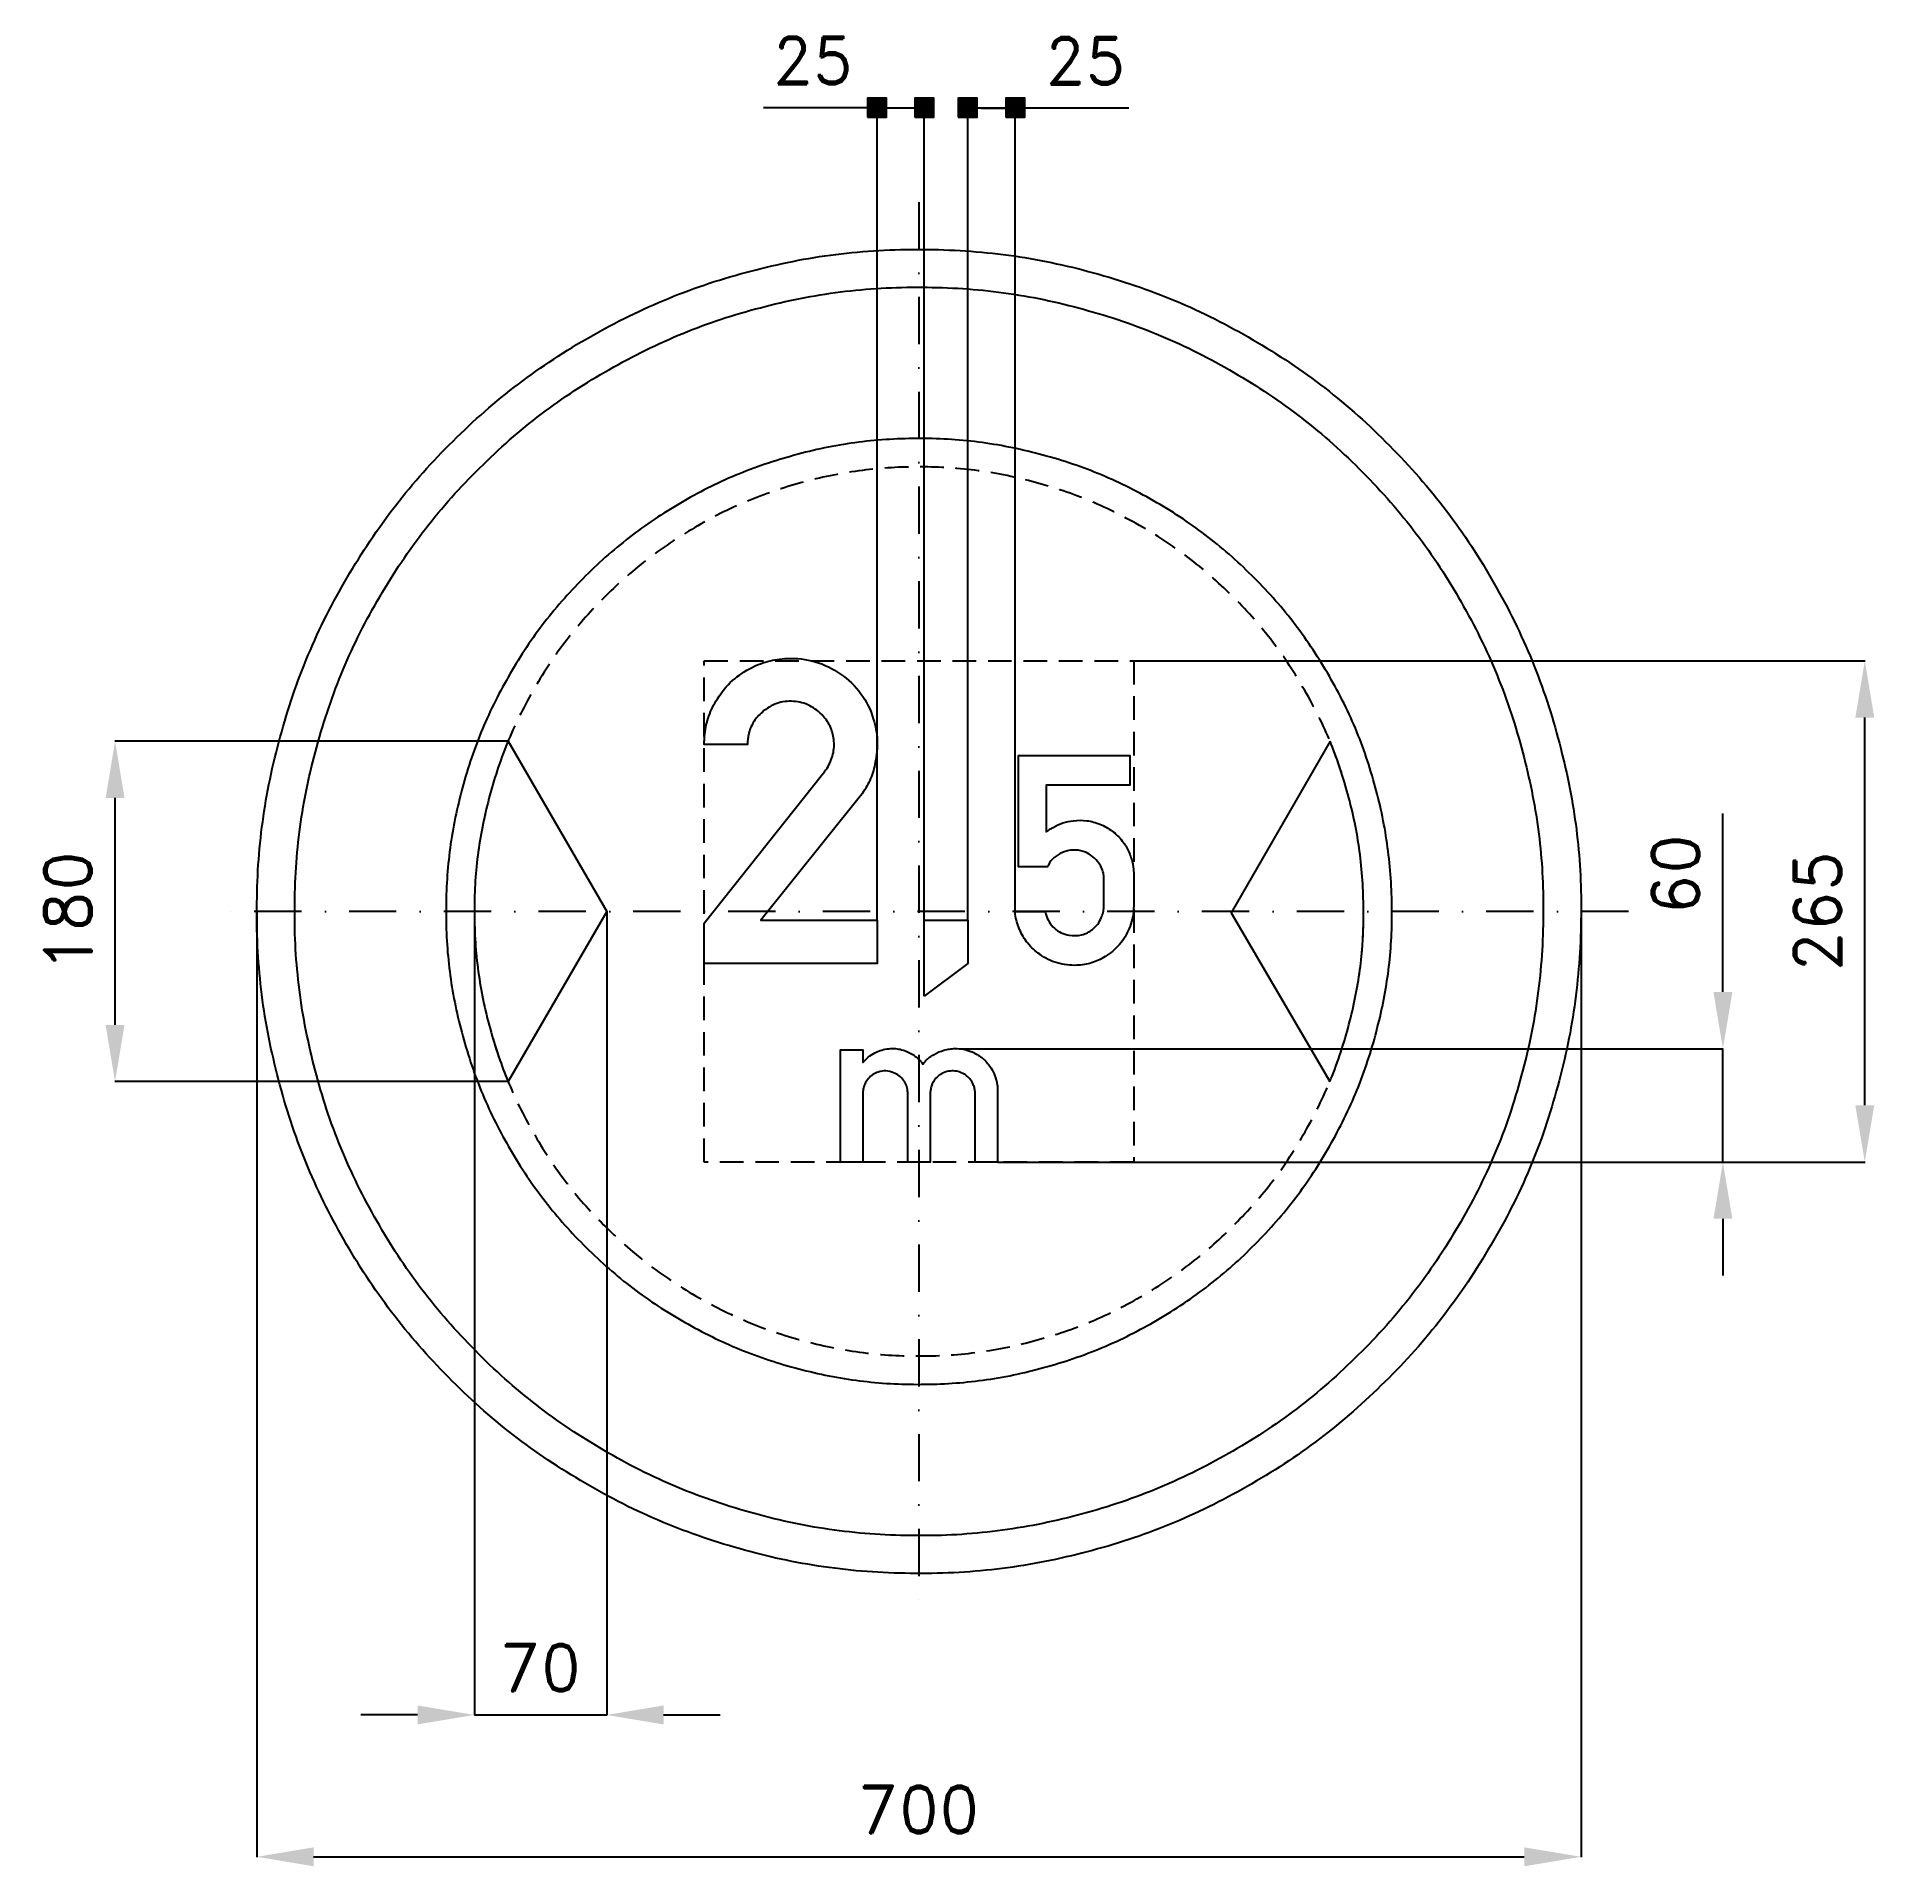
# Model space of a CAD drawing. Header units: millimetres. Extents: x -466 to 505, y -505 to 462.
import ezdxf

# ---------------------------------------------------------------- set-up
doc = ezdxf.new("R2010")
doc.units = ezdxf.units.MM
doc.header["$LTSCALE"] = 5
doc.linetypes.add('ČERCHOVANÁX2', pattern=[2, 1, -0.5, 0, -0.5])
doc.linetypes.add('ČÁRKOVANÁX2', pattern=[1.5, 1, -0.5])
doc.layers.add('Kóty', color=2, linetype='Continuous')
doc.layers.add('Značka', color=7, linetype='Continuous')
doc.styles.get("Standard").update_dxf_attribs({"font": 'romand.shx', "height": 25})
doc.dimstyles.get("Standard").update_dxf_attribs({"dimtxt": 25, "dimasz": 30, "dimexe": 0.18, "dimexo": 0.0625, "dimgap": 12.5, "dimtad": 1, "dimdec": 0, "dimzin": 0, "dimdsep": 46, "dimtxsty": 'Standard', "dimcen": 0.09, "dimadec": 0, "dimazin": 0, "dimtfac": 1, "dimtdec": 0, "dimtofl": 0, "dimtmove": 0, "dimatfit": 3, "dimfxl": 1, "dimtolj": 1, "dimtzin": 0, "dimarcsym": 0})

msp = doc.modelspace()

# ---------------------------------------------------------------- texts
at = {"layer": 'Kóty', "char_height": 25, "attachment_point": 5}
for insert in [(-56.14, 449.95), (87.98, 449.77)]:
    msp.add_mtext('\\A1;25', dxfattribs=dict(at, insert=insert))

# ---------------------------------------------------------------- blocks, each defined once
blk = doc.blocks.new('*D2')
at = {"layer": 'Defpoints', "color": 0, "transparency": 16777216}
for p in [(-350.03, 0), (349.99, -2.29), (349.99, -499.82)]:
    blk.add_point(p, dxfattribs=at)
at = {"layer": 'Kóty', "color": 0, "lineweight": -2, "transparency": 16777216}
for p, q in [((-350.03, -0.06), (-350.03, -500)), ((349.99, -2.35), (349.99, -500)), ((-320.03, -499.82), (319.99, -499.82))]:
    blk.add_line(p, q, dxfattribs=at)
at = {"layer": 'Kóty', "color": 0, "transparency": 16777216}
for points in [[(-320.03, -494.82), (-320.03, -504.82), (-350.03, -499.82)], [(319.99, -494.82), (319.99, -504.82), (349.99, -499.82)]]:
    blk.add_solid(points, dxfattribs=at)
at = {"layer": 'Kóty', "color": 0, "transparency": 16777216, "insert": (-0.02, -474.82), "char_height": 25, "attachment_point": 5}
blk.add_mtext('\\A1;700', dxfattribs=at)
blk = doc.blocks.new('*D3')
at = {"layer": 'Defpoints', "color": 0, "transparency": 16777216}
for p in [(-424.97, 90), (-217.2, 90), (-217.2, -90)]:
    blk.add_point(p, dxfattribs=at)
at = {"layer": 'Kóty', "color": 0, "lineweight": -2, "transparency": 16777216}
for p, q in [((-217.26, 90), (-425.15, 90)), ((-424.97, -60), (-424.97, 60)), ((-217.26, -90), (-425.15, -90))]:
    blk.add_line(p, q, dxfattribs=at)
at = {"layer": 'Kóty', "color": 0, "transparency": 16777216}
for points in [[(-429.97, 60), (-419.97, 60), (-424.97, 90)], [(-429.97, -60), (-419.97, -60), (-424.97, -90)]]:
    blk.add_solid(points, dxfattribs=at)
at = {"layer": 'Kóty', "color": 0, "transparency": 16777216, "insert": (-449.97, 0), "char_height": 25, "attachment_point": 5, "rotation": 90}
blk.add_mtext('\\A1;180', dxfattribs=at)
blk = doc.blocks.new('*D4')
at = {"layer": 'Defpoints', "color": 0, "transparency": 16777216}
for p in [(-235.02, 0), (-165.02, 0), (-165.02, -424.82)]:
    blk.add_point(p, dxfattribs=at)
at = {"layer": 'Kóty', "color": 0, "lineweight": -2, "transparency": 16777216}
for p, q in [((-235.02, -0.06), (-235.02, -425)), ((-165.02, -0.06), (-165.02, -425)), ((-265.02, -424.82), (-295.02, -424.82)), ((-135.02, -424.82), (-105.02, -424.82))]:
    blk.add_line(p, q, dxfattribs=at)
at = {"layer": 'Kóty', "color": 0, "transparency": 16777216}
for points in [[(-265.02, -419.82), (-265.02, -429.82), (-235.02, -424.82)], [(-135.02, -419.82), (-135.02, -429.82), (-165.02, -424.82)]]:
    blk.add_solid(points, dxfattribs=at)
at = {"layer": 'Kóty', "color": 0, "transparency": 16777216, "insert": (-200.02, -399.82), "char_height": 25, "attachment_point": 5}
blk.add_mtext('\\A1;70', dxfattribs=at)
blk = doc.blocks.new('*D5')
at = {"layer": 'Defpoints', "color": 0, "transparency": 16777216}
for p in [(21.18, -72.56), (425, -72.56), (41.56, -132.49)]:
    blk.add_point(p, dxfattribs=at)
at = {"layer": 'Kóty', "color": 0, "lineweight": -2, "transparency": 16777216}
for p, q in [((425, -42.56), (425, 51.72)), ((21.25, -72.56), (425.18, -72.56)), ((41.63, -132.49), (425.18, -132.49)), ((425, -162.49), (425, -192.49))]:
    blk.add_line(p, q, dxfattribs=at)
at = {"layer": 'Kóty', "color": 0, "transparency": 16777216}
for points in [[(420, -42.56), (430, -42.56), (425, -72.56)], [(420, -162.49), (430, -162.49), (425, -132.49)]]:
    blk.add_solid(points, dxfattribs=at)
at = {"layer": 'Kóty', "color": 0, "transparency": 16777216, "insert": (400, 19.58), "char_height": 25, "attachment_point": 5, "rotation": 90}
blk.add_mtext('\\A1;60', dxfattribs=at)
blk = doc.blocks.new('*D6')
at = {"layer": 'Defpoints', "color": 0, "transparency": 16777216}
for p in [(113.5, 132.5), (500, 132.5), (113.5, -132.5)]:
    blk.add_point(p, dxfattribs=at)
at = {"layer": 'Kóty', "color": 0, "lineweight": -2, "transparency": 16777216}
for p, q in [((113.5625, 132.5), (500.18, 132.5)), ((500, -102.5), (500, 102.5)), ((113.5625, -132.5), (500.18, -132.5))]:
    blk.add_line(p, q, dxfattribs=at)
at = {"layer": 'Kóty', "color": 0, "transparency": 16777216}
for points in [[(495, 102.5), (505, 102.5), (500, 132.5)], [(495, -102.5), (505, -102.5), (500, -132.5)]]:
    blk.add_solid(points, dxfattribs=at)
at = {"layer": 'Kóty', "color": 0, "transparency": 16777216, "insert": (475, 0), "char_height": 25, "attachment_point": 5, "rotation": 90}
blk.add_mtext('\\A1;265', dxfattribs=at)

# ---------------------------------------------------------------- dimensions: what is measured, and where the dimension line sits
at = {"layer": 'Kóty'}
for base, p1, p2, picture, middle in [((500, 132.5), (113.5, -132.5), (113.5, 132.5), '*D6', (475, 0)), ((-424.97, 90), (-217.2, -90), (-217.2, 90), '*D3', (-449.97, 0)), ((425, -72.56), (41.56, -132.49), (21.18, -72.56), '*D5', (400, 19.58))]:
    dim = msp.add_linear_dim(base=base, p1=p1, p2=p2, angle=90, dimstyle='Standard', dxfattribs=at)
    dim.commit()
    dim.dimension.update_dxf_attribs({"geometry": picture, "text_midpoint": middle})
for base, p1, p2, picture, middle in [((349.99, -499.82), (-350.03, 0), (349.99, -2.29), '*D2', (-0.02, -474.82)), ((-165.02, -424.82), (-235.02, 0), (-165.02, 0), '*D4', (-200.02, -399.82))]:
    dim = msp.add_linear_dim(base=base, p1=p1, p2=p2, dimstyle='Standard', dxfattribs=at)
    dim.commit()
    dim.dimension.update_dxf_attribs({"geometry": picture, "text_midpoint": middle})

# ---------------------------------------------------------------- hatches: boundary and pattern name
at = {"layer": 'Kóty'}
h = msp.add_hatch(color=256, dxfattribs=at)
h.dxf.hatch_style = 1
h.paths.add_polyline_path([(-27.17, 419.95), (-17.17, 419.95), (-17.17, 429.95), (-27.17, 429.95)])
h = msp.add_hatch(color=256, dxfattribs=at)
h.dxf.hatch_style = 1
h.paths.add_polyline_path([(-2.17, 419.95), (7.83, 419.95), (7.83, 429.95), (-2.17, 429.95)])
h = msp.add_hatch(color=256, dxfattribs=at)
h.dxf.hatch_style = 1
h.paths.add_polyline_path([(20.77, 419.95), (30.77, 419.95), (30.77, 429.95), (20.77, 429.95)])
h = msp.add_hatch(color=256, dxfattribs=at)
h.dxf.hatch_style = 1
h.paths.add_polyline_path([(45.94, 419.95), (55.94, 419.95), (55.94, 429.95), (45.94, 429.95)])

# ---------------------------------------------------------------- linework, layer by layer
for p, q in [((-27.17, 424.95), (-82.17, 424.95)), ((7.83, 424.77), (-27.17, 424.77)), ((-22.17, -4.67), (-22.17, 424.95)), ((2.83, -37), (2.83, 424.95)), ((51.16, 424.77), (20.77, 424.77)), ((25.77, -4.67), (25.77, 424.95)), ((32.83, 424.77), (55.94, 424.77)), ((50.94, -0.07), (50.94, 424.95)), ((110.94, 424.77), (55.94, 424.77))]:
    msp.add_line(p, q, dxfattribs=at)
for points in [[(-27.17, 419.95), (-17.17, 419.95), (-17.17, 429.95), (-27.17, 429.95)], [(-2.17, 419.95), (7.83, 419.95), (7.83, 429.95), (-2.17, 429.95)], [(20.77, 419.95), (30.77, 419.95), (30.77, 429.95), (20.77, 429.95)], [(45.94, 419.95), (55.94, 419.95), (55.94, 429.95), (45.94, 429.95)]]:
    msp.add_lwpolyline(points, close=True, dxfattribs=at)
for points in [[(-27.17, 429.95), (-17.17, 419.95)], [(-17.17, 429.95), (-27.17, 419.95)], [(-2.17, 429.95), (7.83, 419.95)], [(7.83, 429.95), (-2.17, 419.95)], [(20.77, 429.95), (30.77, 419.95)], [(30.77, 429.95), (20.77, 419.95)], [(45.94, 429.95), (55.94, 419.95)], [(55.94, 429.95), (45.94, 419.95)], [(425, -132.49), (425, -72.56)], [(-235.02, -424.82), (-165.02, -424.82)]]:
    msp.add_lwpolyline(points, dxfattribs=at)
at = {"layer": 'Značka', "color": 6, "linetype": 'ČERCHOVANÁX2', "lineweight": 25, "ltscale": 5}
for p, q in [((0, 375), (0, -375)), ((375, 0), (-375, 0))]:
    msp.add_line(p, q, dxfattribs=at)
at = {"layer": 'Značka', "color": 5}
for points in [[(350, 0), (349.99, -2.29), (349.97, -4.58, -0.032166), (346.49, -50.21, -0.035722), (336.86, -95, -0.036663), (321.83, -138.26, -0.034754), (300.79, -178.95, -0.034038), (274.96, -216.77, -0.034452), (244.23, -250.71, -0.03456), (209.51, -280.56, -0.034427), (171.02, -305.37, -0.034389), (129.75, -325.22, -0.034419), (86.15, -339.23, -0.034423), (41.16, -347.72, -0.034417), (-4.58, -349.97, -0.034416), (-50.24, -346.53, -0.034416), (-95, -336.86, -0.034416), (-138.22, -321.72, -0.034416), (-178.95, -300.79, -0.034416), (-216.78, -274.98, -0.034415), (-250.71, -244.23, -0.034418), (-280.56, -209.5, -0.034417), (-305.37, -171.02, -0.034415), (-325.22, -129.75, -0.034415), (-339.23, -86.15, -0.034417), (-347.72, -41.16, -0.034417), (-349.97, 4.58, -0.034417), (-346.53, 50.24, -0.034418), (-336.86, 95, -0.034415), (-321.72, 138.22, -0.034416), (-300.79, 178.95, -0.034417), (-274.98, 216.78, -0.034416), (-244.23, 250.71, -0.034418), (-209.5, 280.56, -0.034417), (-171.02, 305.37, -0.034415), (-129.75, 325.22, -0.034416), (-86.15, 339.23, -0.034416), (-41.16, 347.72, -0.034416), (4.58, 349.97, -0.034417), (50.24, 346.53, -0.034418), (95, 336.86, -0.034416), (138.22, 321.72, -0.034417), (178.95, 300.79, -0.034415), (216.77, 274.98, -0.034404), (250.71, 244.23, -0.034414), (280.57, 209.5, -0.034485), (305.37, 171.02, -0.034415), (325.2, 129.76, -0.034074), (339.23, 86.15, -0.032793), (347.51, 43.38, -0.034265), (350, 0)], [(-113.5, -27.5), (-113.5, -6.12), (-50.92, 72.65), (-50, 73.81, 0.012138), (-49.12, 75, 0.082993), (-45.73, 82.12, 0.094408), (-44.98, 89.97, 0.092136), (-46.64, 97.07, 0.084033), (-50.67, 103.23, 0.098141), (-57.74, 108.76, 0.106058), (-66.35, 111.05, 0.106167), (-75.1, 109.95, 0.099953), (-82.78, 105.43, 0.083722), (-87.57, 99.89, 0.091649), (-90.13, 93.2, 0.026156), (-90.52, 90.73, 0.00869), (-90.73, 88.23), (-113.5, 88.23, -0.003371), (-113.45, 90.38, -0.010126), (-113.33, 92.53, -0.059421), (-111.44, 102.14, -0.058234), (-107.33, 111.12, -0.072153), (-99.72, 120.95, -0.072222), (-89.67, 128.22, -0.061479), (-80, 132.19, -0.059939), (-69.65, 133.73, -0.083063), (-54.87, 132.01, -0.087049), (-41.45, 125.48, -0.087763), (-30.69, 115.13, -0.087799), (-24.13, 101.8, -0.068482), (-22.1, 90.42, -0.062423), (-23.07, 78.87, -0.050686), (-25.58, 70.27, -0.061844), (-29.88, 62.53, -0.008346), (-30.74, 61.37), (-31.62, 60.22), (-83.6, -4.67), (-22.17, -4.67), (-22.17, -27.5), (-113.5, -27.5)], [(-217.2, 90, 0.003486), (-218.37, 87.12, 0.034528), (-227.77, 57.85, 0.034526), (-233.48, 27.64, 0.034527), (-234.98, -3.08, 0.034527), (-232.68, -33.74, 0.034527), (-226.18, -63.79, 0.031107), (-217.2, -90)], [(217.19, -90, 0.003475), (218.36, -87.13, 0.034191), (227.78, -57.83, 0.032903), (233.34, -29.11, 0.034307), (235, -0.13), (234.99, 1.54), (234.98, 3.14, 0.032122), (232.64, 33.76, 0.03592), (226.16, 63.83, 0.033199), (217.3, 90, 0.033199)], [(66.61, -0.07), (66.81, -0.77), (67.01, -1.48, 0.061325), (68.81, -5.47, 0.076051), (71.61, -8.82, 0.081238), (75.18, -11.27, 0.074028), (79.39, -12.54, 0.10254), (85.97, -12.34, 0.116973), (91.76, -9.48, 0.07232), (94.47, -6.74, 0.058815), (96.38, -3.38, 0.043851), (97.35, -0.6, 0.050809), (97.78, 2.29), (97.81, 3.07), (97.81, 3.85), (97.81, 17.19, 0.008557), (97.69, 18.74, 0.025962), (97.47, 20.27, 0.068277), (96.32, 23.46, 0.054048), (94.4, 26.34, 0.069267), (91.02, 29.59, 0.080553), (86.88, 31.67, 0.09781), (81.39, 32.45, 0.091134), (75.88, 31.14, 0.085476), (71.49, 28.49, 0.103674), (68.46, 24.54, 0.00954), (68.22, 24.06), (67.99, 23.57), (52.54, 23.57), (52.54, 82.5), (111.47, 82.5), (111.47, 66.81), (67.27, 66.81), (67.27, 42.06, -0.005092), (69.08, 43.3, -0.015244), (70.94, 44.46, -0.051727), (76.13, 46.77, -0.052716), (81.7, 47.96, -0.065797), (88.77, 47.96, -0.065557), (95.6, 46.12, -0.06937), (102.17, 42.5, -0.071359), (107.46, 37.23, -0.059645), (110.8, 31.81, -0.053797), (112.84, 25.78, -0.024802), (113.31, 23.32, -0.03378), (113.5, 20.84), (113.5, 20.51), (113.5, 20.18), (113.5, 2.52), (113.48, 1.74), (113.45, 0.95, -0.045321), (112.75, -4.08, -0.043675), (111.15, -8.94, -0.080875), (106.02, -17.45, -0.084532), (98.44, -23.86, -0.069814), (91.29, -27.18, -0.066784), (83.49, -28.46, -0.084627), (73.14, -27.26, -0.088728), (63.81, -22.67, -0.07419), (57.54, -16.84, -0.070959), (53.19, -9.51, -0.035757), (51.77, -5.58, -0.037177), (50.94, -1.5), (50.85, -0.79), (50.77, -0.07), (66.61, -0.07)], [(-41.56, -132.49), (-41.56, -73.25), (-29.66, -73.25), (-29.66, -79.85), (-29.02, -79.13, -0.009544), (-28.35, -78.42, -0.053798), (-25.11, -75.78, -0.054626), (-21.37, -73.89, -0.049784), (-17.8, -72.83, -0.049902), (-14.09, -72.49, -0.0446), (-10.79, -72.75, -0.045353), (-7.59, -73.6, -0.041544), (-4.65, -74.9, -0.034771), (-1.94, -76.64, -0.023458), (-0.46, -77.81, -0.033514), (0.88, -79.14, -0.015005), (1.51, -79.89), (2.11, -80.67), (2.81, -79.84, -0.011402), (3.54, -79.03, -0.072059), (7.98, -75.56, -0.066464), (13.22, -73.4, -0.035517), (16.12, -72.74, -0.035833), (19.06, -72.5, -0.05051), (23.29, -72.84, -0.049657), (27.4, -74.03, -0.068291), (32.58, -76.82, -0.073302), (36.76, -80.92, -0.056856), (39.23, -84.82, -0.048838), (40.83, -89.15, -0.019174), (41.22, -90.74, -0.025024), (41.46, -92.35), (41.52, -93.08), (41.56, -93.81), (41.56, -132.49), (29.67, -132.49), (29.67, -96.2), (29.66, -95.76), (29.64, -95.31, 0.050219), (29.27, -93.1, 0.050892), (28.45, -91, 0.067728), (26.81, -88.47, 0.066928), (24.55, -86.47, 0.073505), (21.59, -84.95, 0.074307), (18.31, -84.35, 0.080737), (14.7, -84.71, 0.080672), (11.38, -86.19, 0.070488), (8.99, -88.15, 0.075392), (7.28, -90.69, 0.050775), (6.47, -92.84, 0.033005), (6.03, -95.09), (5.98, -95.41), (5.94, -95.74), (5.94, -132.49), (-5.93, -132.49), (-5.93, -95.97), (-5.95, -95.48), (-5.98, -94.98, 0.073746), (-6.67, -92.02, 0.069019), (-8.17, -89.34, 0.074727), (-10.47, -86.92, 0.073773), (-13.38, -85.27, 0.089058), (-17.45, -84.36, 0.093654), (-21.57, -84.94, 0.073311), (-24.38, -86.24, 0.071153), (-26.71, -88.29, 0.07701), (-28.63, -91.25, 0.077988), (-29.56, -94.62), (-29.62, -95.07), (-29.66, -95.52), (-29.66, -132.49), (-41.56, -132.49)]]:
    msp.add_lwpolyline(points, format="xyb", dxfattribs=at)
at = {"layer": 'Značka', "color": 1}
for points in [[(330, 0), (329.99, -2.16), (329.97, -4.32, -0.03217), (326.69, -47.34, -0.035725), (317.61, -89.58, -0.036668), (303.44, -130.36, -0.034756), (283.6, -168.73, -0.034039), (259.25, -204.39, -0.034453), (230.27, -236.38, -0.034559), (197.54, -264.53, -0.034425), (161.24, -287.92, -0.034388), (122.33, -306.64, -0.034417), (81.23, -319.85, -0.034424), (38.8, -327.85, -0.034417), (-4.32, -329.97, -0.034416), (-47.37, -326.73, -0.034416), (-89.58, -317.61, -0.034417), (-130.32, -303.33, -0.034416), (-168.73, -283.6, -0.034416), (-204.39, -259.27, -0.034418), (-236.38, -230.27, -0.034417), (-264.53, -197.53, -0.034415), (-287.92, -161.24, -0.034416), (-306.64, -122.34, -0.034417), (-319.85, -81.23, -0.034416), (-327.85, -38.8, -0.034415), (-329.97, 4.32, -0.034416), (-326.73, 47.37, -0.034416), (-317.61, 89.58, -0.034418), (-303.33, 130.32, -0.034415), (-283.6, 168.73, -0.034416), (-259.27, 204.39, -0.034418), (-230.27, 236.38, -0.034417), (-197.53, 264.53, -0.034415), (-161.24, 287.92, -0.034416), (-122.34, 306.64, -0.034417), (-81.23, 319.85, -0.034418), (-38.8, 327.85, -0.034416), (4.32, 329.97, -0.034417), (47.37, 326.73, -0.034416), (89.58, 317.61, -0.034415), (130.32, 303.33, -0.034417), (168.73, 283.6, -0.034417), (204.39, 259.27, -0.034408), (236.38, 230.27, -0.034414), (264.53, 197.53, -0.034486), (287.92, 161.24, -0.034419), (306.62, 122.35, -0.034073), (319.85, 81.23, -0.032789), (327.65, 40.9, -0.034268), (330, 0)], [(250, 0), (249.99, 1.64), (249.98, 3.27, 0.032167), (247.49, 35.86, 0.035724), (240.61, 67.86, 0.036669), (229.88, 98.76, 0.034755), (214.85, 127.82, 0.034042), (196.4, 154.84, 0.034455), (174.45, 179.08, 0.034562), (149.65, 200.4, 0.034429), (122.16, 218.12, 0.03439), (92.68, 232.3, 0.034415), (61.54, 242.31, 0.034424), (29.4, 248.37, 0.034418), (-3.27, 249.98, 0.034416), (-35.89, 247.52, 0.034415), (-67.86, 240.61, 0.034414), (-98.73, 229.8, 0.034416), (-127.82, 214.85, 0.034418), (-154.84, 196.41, 0.034415), (-179.08, 174.45, 0.034416), (-200.4, 149.65, 0.034416), (-218.12, 122.15, 0.034416), (-232.3, 92.68, 0.034417), (-242.31, 61.54, 0.034414), (-248.37, 29.4, 0.034415), (-249.98, -3.27, 0.034416), (-247.52, -35.89, 0.034415), (-240.61, -67.86, 0.034415), (-229.8, -98.73, 0.034416), (-214.85, -127.82, 0.034418), (-196.41, -154.84, 0.034417), (-174.45, -179.08, 0.034416), (-149.65, -200.4, 0.034417), (-122.15, -218.12, 0.034417), (-92.68, -232.3, 0.034417), (-61.54, -242.31, 0.034417), (-29.4, -248.37, 0.034416), (3.27, -249.98, 0.034417), (35.89, -247.52, 0.034418), (67.86, -240.61, 0.034417), (98.73, -229.8, 0.034419), (127.82, -214.85, 0.034418), (154.84, -196.42, 0.034406), (179.08, -174.45, 0.034413), (200.4, -149.64, 0.034485), (218.12, -122.15, 0.034421), (232.29, -92.69, 0.034078), (242.31, -61.54, 0.032788), (248.22, -30.99, 0.034264), (250, 0)]]:
    msp.add_lwpolyline(points, format="xyb", dxfattribs=at)
at = {"layer": 'Značka', "color": 6, "linetype": 'ČÁRKOVANÁX2', "ltscale": 2.5, "flags": 128}
msp.add_lwpolyline([(235, -0.13), (234.99, 1.54), (234.98, 3.14, 0.032122), (232.64, 33.76, 0.03592), (226.16, 63.83, 0.036869), (216.11, 92.81, 0.034888), (201.98, 120.12, 0.034172), (184.62, 145.56, 0.034568), (163.98, 168.33, 0.034675), (140.68, 188.38, 0.034541), (114.83, 205.04, 0.034502), (87.12, 218.37, 0.034527), (57.85, 227.77, 0.034536), (27.64, 233.48, 0.03453), (-3.07, 234.98, 0.034528), (-33.74, 232.68, 0.034527), (-63.79, 226.18, 0.034526), (-92.81, 216.02, 0.034528), (-120.15, 201.96, 0.03453), (-145.55, 184.63, 0.034527), (-168.33, 163.98, 0.034528), (-188.38, 140.67, 0.034528), (-205.04, 114.83, 0.034528), (-218.37, 87.12, 0.034528), (-227.77, 57.85, 0.034526), (-233.48, 27.64, 0.034527), (-234.98, -3.08, 0.034527), (-232.68, -33.74, 0.034527), (-226.18, -63.79, 0.034527), (-216.02, -92.81, 0.034528), (-201.96, -120.15, 0.03453), (-184.63, -145.55, 0.034529), (-163.98, -168.33, 0.034528), (-140.67, -188.38, 0.034529), (-114.83, -205.04, 0.034529), (-87.12, -218.37, 0.034528), (-57.85, -227.77, 0.034529), (-27.64, -233.48, 0.034528), (3.07, -234.98, 0.034529), (33.74, -232.68, 0.03453), (63.79, -226.18, 0.034529), (92.81, -216.02, 0.034532), (120.15, -201.96, 0.034531), (145.55, -184.64, 0.034516), (168.33, -163.98, 0.034523), (188.38, -140.67, 0.034597), (205.03, -114.83, 0.034533), (218.36, -87.13, 0.034191), (227.78, -57.83, 0.032903), (233.34, -29.11, 0.034307)], format="xyb", close=True, dxfattribs=at)
at = {"layer": 'Značka', "color": 6, "linetype": 'ČÁRKOVANÁX2', "ltscale": 2.5}
msp.add_lwpolyline([(-113.5, -132.5), (-113.5, 132.5), (113.5, 132.5), (113.5, -132.5), (-113.5, -132.5)], dxfattribs=at)
at = {"layer": 'Značka', "color": 5}
for points in [[(-217.2, 90), (-165.02, 0), (-217.2, -90)], [(217.3, 90), (165, -0.76), (217.19, -90)], [(2.83, -44.83), (2.83, -4.57), (25.77, -4.57), (25.77, -27.5), (2.83, -44.83)]]:
    msp.add_lwpolyline(points, dxfattribs=at)

msp.set_redraw_order([(e.dxf.handle, doc.entitydb.next_handle()) for e in msp.query("TEXT MTEXT ATTDEF DIMENSION ARC_DIMENSION")])  # texts and dimensions are drawn at this point

doc.saveas('drawing.dxf')
